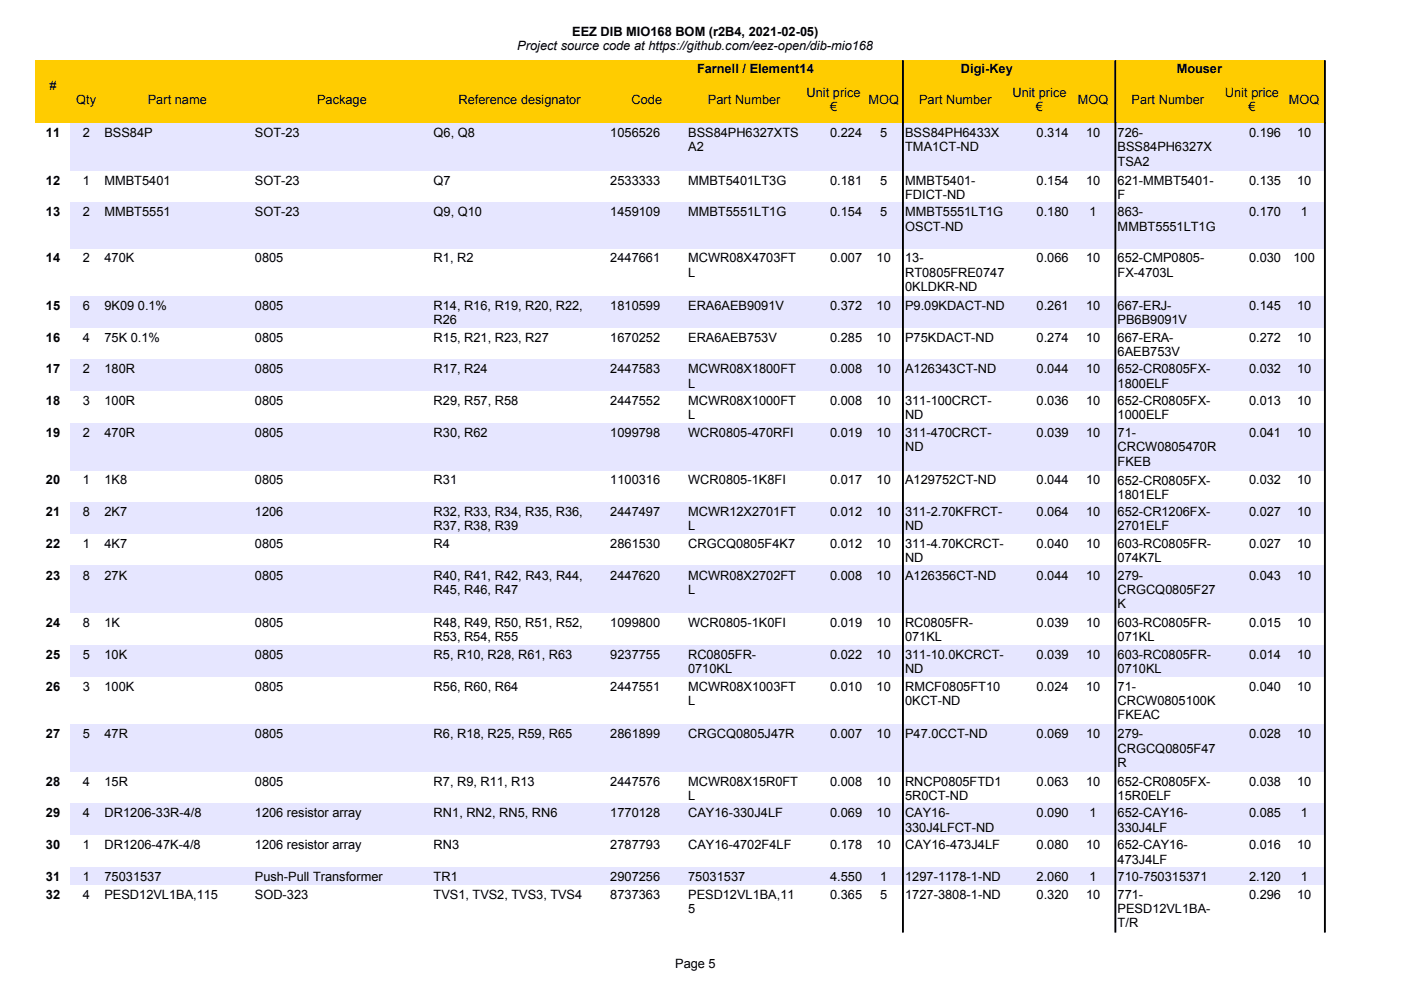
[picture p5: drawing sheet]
<svg xmlns="http://www.w3.org/2000/svg" width="297mm" height="210mm" viewBox="0 0 297 210" stroke-linecap="round" stroke-linejoin="round" font-family="sans-serif">
<defs><g id="words">
<g font-size="2.7">
<text x="109.7" y="10.6">Project source code at https://github.com/eez-open/dib-mio168</text>
<text x="121.3" y="7.5">EEZ DIB MIO168 BOM (r2B4, 2021-02-05)</text>
<text x="147.8" y="15.4">Farnell / Element14</text>
<text x="203.7" y="15.4">Digi-Key</text>
<text x="249.5" y="15.4">Mouser</text>
<text x="10.5" y="19">#</text>
<text x="16.2" y="22">Qty</text>
<text x="31.3" y="22">Part name</text>
<text x="67.2" y="22">Package</text>
<text x="97.2" y="22">Reference designator</text>
<text x="133.9" y="22">Code</text>
<text x="150.1" y="22">Part Number</text>
<text x="171" y="20.5">Unit price</text>
<text x="176" y="23.5">€</text>
<text x="184.1" y="22">MOQ</text>
<text x="194.9" y="22">Part Number</text>
<text x="214.7" y="20.5">Unit price</text>
<text x="219.6" y="23.5">€</text>
<text x="228.5" y="22">MOQ</text>
<text x="239.9" y="22">Part Number</text>
<text x="259.7" y="20.5">Unit price</text>
<text x="264.7" y="23.5">€</text>
<text x="273.3" y="22">MOQ</text>
<text x="9.7" y="29">11</text>
<text x="17.5" y="29">2</text>
<text x="22.2" y="29">BSS84P</text>
<text x="54" y="29">SOT-23</text>
<text x="91.9" y="29">Q6, Q8</text>
<text x="129.4" y="29">1056526</text>
<text x="145.9" y="29">BSS84PH6327XTS</text>
<text x="176" y="29">0.224</text>
<text x="186.6" y="29">5</text>
<text x="191.9" y="29">BSS84PH6433X</text>
<text x="219.8" y="29">0.314</text>
<text x="230.3" y="29">10</text>
<text x="237" y="29">726-</text>
<text x="264.8" y="29">0.196</text>
<text x="275" y="29">10</text>
<text x="145.9" y="32.1">A2</text>
<text x="191.9" y="32.1">TMA1CT-ND</text>
<text x="237" y="32.1">BSS84PH6327X</text>
<text x="237" y="35.1">TSA2</text>
<text x="9.7" y="39.1">12</text>
<text x="17.5" y="39.1">1</text>
<text x="22.2" y="39.1">MMBT5401</text>
<text x="54" y="39.1">SOT-23</text>
<text x="91.9" y="39.1">Q7</text>
<text x="129.4" y="39.1">2533333</text>
<text x="145.9" y="39.1">MMBT5401LT3G</text>
<text x="176" y="39.1">0.181</text>
<text x="186.6" y="39.1">5</text>
<text x="191.9" y="39.1">MMBT5401-</text>
<text x="219.8" y="39.1">0.154</text>
<text x="230.3" y="39.1">10</text>
<text x="237" y="39.1">621-MMBT5401-</text>
<text x="264.8" y="39.1">0.135</text>
<text x="275" y="39.1">10</text>
<text x="9.7" y="45.9">13</text>
<text x="17.5" y="45.9">2</text>
<text x="22.2" y="45.9">MMBT5551</text>
<text x="54" y="45.9">SOT-23</text>
<text x="91.9" y="45.9">Q9, Q10</text>
<text x="129.4" y="45.9">1459109</text>
<text x="145.9" y="45.9">MMBT5551LT1G</text>
<text x="176" y="45.9">0.154</text>
<text x="186.6" y="45.9">5</text>
<text x="191.9" y="42.2">FDICT-ND</text>
<text x="191.9" y="45.9">MMBT5551LT1G</text>
<text x="219.8" y="45.9">0.180</text>
<text x="231" y="45.9">1</text>
<text x="237" y="42.2">F</text>
<text x="237" y="45.9">863-</text>
<text x="264.8" y="45.9">0.170</text>
<text x="275.8" y="45.9">1</text>
<text x="191.9" y="48.9">OSCT-ND</text>
<text x="237" y="48.9">MMBT5551LT1G</text>
<text x="9.7" y="55.6">14</text>
<text x="17.5" y="55.6">2</text>
<text x="22.2" y="55.6">470K</text>
<text x="54" y="55.6">0805</text>
<text x="91.9" y="55.6">R1, R2</text>
<text x="129.4" y="55.6">2447661</text>
<text x="145.9" y="55.6">MCWR08X4703FT</text>
<text x="145.9" y="58.7">L</text>
<text x="176" y="55.6">0.007</text>
<text x="185.8" y="55.6">10</text>
<text x="191.9" y="55.6">13-</text>
<text x="191.9" y="58.7">RT0805FRE0747</text>
<text x="219.8" y="55.6">0.066</text>
<text x="230.3" y="55.6">10</text>
<text x="237" y="55.6">652-CMP0805-</text>
<text x="237" y="58.7">FX-4703L</text>
<text x="264.8" y="55.6">0.030</text>
<text x="274.2" y="55.6">100</text>
<text x="9.7" y="65.7">15</text>
<text x="17.5" y="65.7">6</text>
<text x="22.2" y="65.7">9K09 0.1%</text>
<text x="54" y="65.7">0805</text>
<text x="91.9" y="65.7">R14, R16, R19, R20, R22,</text>
<text x="129.4" y="65.7">1810599</text>
<text x="145.9" y="65.7">ERA6AEB9091V</text>
<text x="176" y="65.7">0.372</text>
<text x="185.8" y="65.7">10</text>
<text x="191.9" y="65.7">P9.09KDACT-ND</text>
<text x="191.9" y="61.7">0KLDKR-ND</text>
<text x="219.8" y="65.7">0.261</text>
<text x="230.3" y="65.7">10</text>
<text x="237" y="65.7">667-ERJ-</text>
<text x="264.8" y="65.7">0.145</text>
<text x="275" y="65.7">10</text>
<text x="91.9" y="68.8">R26</text>
<text x="237" y="68.8">PB6B9091V</text>
<text x="9.7" y="72.5">16</text>
<text x="17.5" y="72.5">4</text>
<text x="22.2" y="72.5">75K 0.1%</text>
<text x="54" y="72.5">0805</text>
<text x="91.9" y="72.5">R15, R21, R23, R27</text>
<text x="129.4" y="72.5">1670252</text>
<text x="145.9" y="72.5">ERA6AEB753V</text>
<text x="176" y="72.5">0.285</text>
<text x="185.8" y="72.5">10</text>
<text x="191.9" y="72.5">P75KDACT-ND</text>
<text x="219.8" y="72.5">0.274</text>
<text x="230.3" y="72.5">10</text>
<text x="237" y="72.5">667-ERA-</text>
<text x="237" y="75.5">6AEB753V</text>
<text x="264.8" y="72.5">0.272</text>
<text x="275" y="72.5">10</text>
<text x="9.7" y="79.2">17</text>
<text x="17.5" y="79.2">2</text>
<text x="22.2" y="79.2">180R</text>
<text x="54" y="79.2">0805</text>
<text x="91.9" y="79.2">R17, R24</text>
<text x="129.4" y="79.2">2447583</text>
<text x="145.9" y="79.2">MCWR08X1800FT</text>
<text x="145.9" y="82.2">L</text>
<text x="176" y="79.2">0.008</text>
<text x="185.8" y="79.2">10</text>
<text x="191.9" y="79.2">A126343CT-ND</text>
<text x="219.8" y="79.2">0.044</text>
<text x="230.3" y="79.2">10</text>
<text x="237" y="79.2">652-CR0805FX-</text>
<text x="237" y="82.2">1800ELF</text>
<text x="264.8" y="79.2">0.032</text>
<text x="275" y="79.2">10</text>
<text x="9.7" y="85.9">18</text>
<text x="17.5" y="85.9">3</text>
<text x="22.2" y="85.9">100R</text>
<text x="54" y="85.9">0805</text>
<text x="91.9" y="85.9">R29, R57, R58</text>
<text x="129.4" y="85.9">2447552</text>
<text x="145.9" y="85.9">MCWR08X1000FT</text>
<text x="145.9" y="88.9">L</text>
<text x="176" y="85.9">0.008</text>
<text x="185.8" y="85.9">10</text>
<text x="191.9" y="85.9">311-100CRCT-</text>
<text x="191.9" y="88.9">ND</text>
<text x="219.8" y="85.9">0.036</text>
<text x="230.3" y="85.9">10</text>
<text x="237" y="85.9">652-CR0805FX-</text>
<text x="237" y="88.9">1000ELF</text>
<text x="264.8" y="85.9">0.013</text>
<text x="275" y="85.9">10</text>
<text x="9.7" y="92.6">19</text>
<text x="17.5" y="92.6">2</text>
<text x="22.2" y="92.6">470R</text>
<text x="54" y="92.6">0805</text>
<text x="91.9" y="92.6">R30, R62</text>
<text x="129.4" y="92.6">1099798</text>
<text x="145.9" y="92.6">WCR0805-470RFI</text>
<text x="176" y="92.6">0.019</text>
<text x="185.8" y="92.6">10</text>
<text x="191.9" y="92.6">311-470CRCT-</text>
<text x="191.9" y="95.7">ND</text>
<text x="219.8" y="92.6">0.039</text>
<text x="230.3" y="92.6">10</text>
<text x="237" y="92.6">71-</text>
<text x="237" y="95.7">CRCW0805470R</text>
<text x="264.8" y="92.6">0.041</text>
<text x="275" y="92.6">10</text>
<text x="237" y="98.7">FKEB</text>
<text x="9.7" y="102.7">20</text>
<text x="17.5" y="102.7">1</text>
<text x="22.2" y="102.7">1K8</text>
<text x="54" y="102.7">0805</text>
<text x="91.9" y="102.7">R31</text>
<text x="129.4" y="102.7">1100316</text>
<text x="145.9" y="102.7">WCR0805-1K8FI</text>
<text x="176" y="102.7">0.017</text>
<text x="185.8" y="102.7">10</text>
<text x="191.9" y="102.7">A129752CT-ND</text>
<text x="219.8" y="102.7">0.044</text>
<text x="230.3" y="102.7">10</text>
<text x="237" y="102.7">652-CR0805FX-</text>
<text x="237" y="105.8">1801ELF</text>
<text x="264.8" y="102.7">0.032</text>
<text x="275" y="102.7">10</text>
<text x="9.7" y="109.4">21</text>
<text x="17.5" y="109.4">8</text>
<text x="22.2" y="109.4">2K7</text>
<text x="54" y="109.4">1206</text>
<text x="91.9" y="109.4">R32, R33, R34, R35, R36,</text>
<text x="91.9" y="112.5">R37, R38, R39</text>
<text x="129.4" y="109.4">2447497</text>
<text x="145.9" y="109.4">MCWR12X2701FT</text>
<text x="145.9" y="112.5">L</text>
<text x="176" y="109.4">0.012</text>
<text x="185.8" y="109.4">10</text>
<text x="191.9" y="109.4">311-2.70KFRCT-</text>
<text x="191.9" y="112.5">ND</text>
<text x="219.8" y="109.4">0.064</text>
<text x="230.3" y="109.4">10</text>
<text x="237" y="109.4">652-CR1206FX-</text>
<text x="237" y="112.5">2701ELF</text>
<text x="264.8" y="109.4">0.027</text>
<text x="275" y="109.4">10</text>
<text x="9.7" y="116.2">22</text>
<text x="17.5" y="116.2">1</text>
<text x="22.2" y="116.2">4K7</text>
<text x="54" y="116.2">0805</text>
<text x="91.9" y="116.2">R4</text>
<text x="129.4" y="116.2">2861530</text>
<text x="145.9" y="116.2">CRGCQ0805F4K7</text>
<text x="176" y="116.2">0.012</text>
<text x="185.8" y="116.2">10</text>
<text x="191.9" y="116.2">311-4.70KCRCT-</text>
<text x="191.9" y="119.2">ND</text>
<text x="219.8" y="116.2">0.040</text>
<text x="230.3" y="116.2">10</text>
<text x="237" y="116.2">603-RC0805FR-</text>
<text x="237" y="119.2">074K7L</text>
<text x="264.8" y="116.2">0.027</text>
<text x="275" y="116.2">10</text>
<text x="9.7" y="122.9">23</text>
<text x="17.5" y="122.9">8</text>
<text x="22.2" y="122.9">27K</text>
<text x="54" y="122.9">0805</text>
<text x="91.9" y="122.9">R40, R41, R42, R43, R44,</text>
<text x="91.9" y="125.9">R45, R46, R47</text>
<text x="129.4" y="122.9">2447620</text>
<text x="145.9" y="122.9">MCWR08X2702FT</text>
<text x="145.9" y="125.9">L</text>
<text x="176" y="122.9">0.008</text>
<text x="185.8" y="122.9">10</text>
<text x="191.9" y="122.9">A126356CT-ND</text>
<text x="219.8" y="122.9">0.044</text>
<text x="230.3" y="122.9">10</text>
<text x="237" y="122.9">279-</text>
<text x="237" y="125.9">CRGCQ0805F27</text>
<text x="264.8" y="122.9">0.043</text>
<text x="275" y="122.9">10</text>
<text x="237" y="129">K</text>
<text x="9.7" y="133">24</text>
<text x="17.5" y="133">8</text>
<text x="22.2" y="133">1K</text>
<text x="54" y="133">0805</text>
<text x="91.9" y="133">R48, R49, R50, R51, R52,</text>
<text x="91.9" y="136">R53, R54, R55</text>
<text x="129.4" y="133">1099800</text>
<text x="145.9" y="133">WCR0805-1K0FI</text>
<text x="176" y="133">0.019</text>
<text x="185.8" y="133">10</text>
<text x="191.9" y="133">RC0805FR-</text>
<text x="191.9" y="136">071KL</text>
<text x="219.8" y="133">0.039</text>
<text x="230.3" y="133">10</text>
<text x="237" y="133">603-RC0805FR-</text>
<text x="237" y="136">071KL</text>
<text x="264.8" y="133">0.015</text>
<text x="275" y="133">10</text>
<text x="9.7" y="139.7">25</text>
<text x="17.5" y="139.7">5</text>
<text x="22.2" y="139.7">10K</text>
<text x="54" y="139.7">0805</text>
<text x="91.9" y="139.7">R5, R10, R28, R61, R63</text>
<text x="129.4" y="139.7">9237755</text>
<text x="145.9" y="139.7">RC0805FR-</text>
<text x="145.9" y="142.7">0710KL</text>
<text x="176" y="139.7">0.022</text>
<text x="185.8" y="139.7">10</text>
<text x="191.9" y="139.7">311-10.0KCRCT-</text>
<text x="191.9" y="142.7">ND</text>
<text x="219.8" y="139.7">0.039</text>
<text x="230.3" y="139.7">10</text>
<text x="237" y="139.7">603-RC0805FR-</text>
<text x="237" y="142.7">0710KL</text>
<text x="264.8" y="139.7">0.014</text>
<text x="275" y="139.7">10</text>
<text x="9.7" y="146.4">26</text>
<text x="17.5" y="146.4">3</text>
<text x="22.2" y="146.4">100K</text>
<text x="54" y="146.4">0805</text>
<text x="91.9" y="146.4">R56, R60, R64</text>
<text x="129.4" y="146.4">2447551</text>
<text x="145.9" y="146.4">MCWR08X1003FT</text>
<text x="145.9" y="149.5">L</text>
<text x="176" y="146.4">0.010</text>
<text x="185.8" y="146.4">10</text>
<text x="191.9" y="146.4">RMCF0805FT10</text>
<text x="191.9" y="149.5">0KCT-ND</text>
<text x="219.8" y="146.4">0.024</text>
<text x="230.3" y="146.4">10</text>
<text x="237" y="146.4">71-</text>
<text x="237" y="149.5">CRCW0805100K</text>
<text x="264.8" y="146.4">0.040</text>
<text x="275" y="146.4">10</text>
<text x="237" y="152.5">FKEAC</text>
<text x="9.7" y="156.5">27</text>
<text x="17.5" y="156.5">5</text>
<text x="22.2" y="156.5">47R</text>
<text x="54" y="156.5">0805</text>
<text x="91.9" y="156.5">R6, R18, R25, R59, R65</text>
<text x="129.4" y="156.5">2861899</text>
<text x="145.9" y="156.5">CRGCQ0805J47R</text>
<text x="176" y="156.5">0.007</text>
<text x="185.8" y="156.5">10</text>
<text x="191.9" y="156.5">P47.0CCT-ND</text>
<text x="219.8" y="156.5">0.069</text>
<text x="230.3" y="156.5">10</text>
<text x="237" y="156.5">279-</text>
<text x="237" y="159.6">CRGCQ0805F47</text>
<text x="264.8" y="156.5">0.028</text>
<text x="275" y="156.5">10</text>
<text x="9.7" y="166.6">28</text>
<text x="17.5" y="166.6">4</text>
<text x="22.2" y="166.6">15R</text>
<text x="54" y="166.6">0805</text>
<text x="91.9" y="166.6">R7, R9, R11, R13</text>
<text x="129.4" y="166.6">2447576</text>
<text x="145.9" y="166.6">MCWR08X15R0FT</text>
<text x="176" y="166.6">0.008</text>
<text x="185.8" y="166.6">10</text>
<text x="191.9" y="166.6">RNCP0805FTD1</text>
<text x="219.8" y="166.6">0.063</text>
<text x="230.3" y="166.6">10</text>
<text x="237" y="162.6">R</text>
<text x="237" y="166.6">652-CR0805FX-</text>
<text x="264.8" y="166.6">0.038</text>
<text x="275" y="166.6">10</text>
<text x="9.7" y="173.3">29</text>
<text x="17.5" y="173.3">4</text>
<text x="22.2" y="173.3">DR1206-33R-4/8</text>
<text x="54" y="173.3">1206 resistor array</text>
<text x="91.9" y="173.3">RN1, RN2, RN5, RN6</text>
<text x="129.4" y="173.3">1770128</text>
<text x="145.9" y="173.3">CAY16-330J4LF</text>
<text x="145.9" y="169.6">L</text>
<text x="176" y="173.3">0.069</text>
<text x="185.8" y="173.3">10</text>
<text x="191.9" y="169.6">5R0CT-ND</text>
<text x="191.9" y="173.3">CAY16-</text>
<text x="219.8" y="173.3">0.090</text>
<text x="231" y="173.3">1</text>
<text x="237" y="169.6">15R0ELF</text>
<text x="237" y="173.3">652-CAY16-</text>
<text x="264.8" y="173.3">0.085</text>
<text x="275.8" y="173.3">1</text>
<text x="191.9" y="176.4">330J4LFCT-ND</text>
<text x="237" y="176.4">330J4LF</text>
<text x="9.7" y="180">30</text>
<text x="17.5" y="180">1</text>
<text x="22.2" y="180">DR1206-47K-4/8</text>
<text x="54" y="180">1206 resistor array</text>
<text x="91.9" y="180">RN3</text>
<text x="129.4" y="180">2787793</text>
<text x="145.9" y="180">CAY16-4702F4LF</text>
<text x="176" y="180">0.178</text>
<text x="185.8" y="180">10</text>
<text x="191.9" y="180">CAY16-473J4LF</text>
<text x="219.8" y="180">0.080</text>
<text x="230.3" y="180">10</text>
<text x="237" y="180.1">652-CAY16-</text>
<text x="237" y="183.1">473J4LF</text>
<text x="264.8" y="180">0.016</text>
<text x="275" y="180">10</text>
<text x="9.7" y="186.8">31</text>
<text x="9.7" y="190.5">32</text>
<text x="17.5" y="186.8">1</text>
<text x="17.5" y="190.5">4</text>
<text x="22.2" y="186.8">75031537</text>
<text x="22.2" y="190.5">PESD12VL1BA,115</text>
<text x="54" y="190.5">SOD-323</text>
<text x="54" y="186.8">Push-Pull Transformer</text>
<text x="91.9" y="186.8">TR1</text>
<text x="91.9" y="190.5">TVS1, TVS2, TVS3, TVS4</text>
<text x="129.4" y="186.8">2907256</text>
<text x="129.4" y="190.5">8737363</text>
<text x="145.9" y="186.8">75031537</text>
<text x="145.9" y="190.5">PESD12VL1BA,11</text>
<text x="176" y="186.8">4.550</text>
<text x="176" y="190.5">0.365</text>
<text x="186.6" y="186.8">1</text>
<text x="186.6" y="190.5">5</text>
<text x="191.9" y="186.8">1297-1178-1-ND</text>
<text x="191.9" y="190.5">1727-3808-1-ND</text>
<text x="219.8" y="186.8">2.060</text>
<text x="219.8" y="190.5">0.320</text>
<text x="230.3" y="190.5">10</text>
<text x="231" y="186.8">1</text>
<text x="237" y="186.8">710-750315371</text>
<text x="237" y="190.5">771-</text>
<text x="264.8" y="186.8">2.120</text>
<text x="264.8" y="190.5">0.296</text>
<text x="275" y="190.5">10</text>
<text x="275.8" y="186.8">1</text>
<text x="145.9" y="193.6">5</text>
<text x="237" y="193.6">PESD12VL1BA-</text>
<text x="237" y="196.6">T/R</text>
<text x="143.2" y="205.3">Page 5</text>
</g>
</g></defs>
<path d="M7.6 12.9h273.3v13.2h-273.3z" fill-rule="evenodd" fill="#fc0"/>
<g fill="#000" stroke="#000" stroke-width=".21">
<path d="M191.3 12.9h.2v13.2h-.2z" fill-rule="evenodd"/>
<path d="M236.4 12.9h.2v13.2h-.2z" fill-rule="evenodd"/>
<path d="M280.8 12.9h.2v13.2h-.2z" fill-rule="evenodd"/>
</g>
<g fill="#e6e6ff">
<path d="M14.9 26.1h266v10h-266z" fill-rule="evenodd"/>
<path d="M14.9 42.9h266v9.8h-266z" fill-rule="evenodd"/>
<path d="M14.9 62.8h266v6.7h-266z" fill-rule="evenodd"/>
<path d="M14.9 76.2h266v6.7h-266z" fill-rule="evenodd"/>
<path d="M14.9 89.7h266v10h-266z" fill-rule="evenodd"/>
<path d="M14.9 106.5h266v6.7h-266z" fill-rule="evenodd"/>
<path d="M14.9 119.9h266v10.1h-266z" fill-rule="evenodd"/>
<path d="M14.9 136.7h266v6.7h-266z" fill-rule="evenodd"/>
<path d="M14.9 153.5h266v10.1h-266z" fill-rule="evenodd"/>
<path d="M14.9 170.4h266v6.7h-266z" fill-rule="evenodd"/>
<path d="M14.9 183.8h266v3.7h-266z" fill-rule="evenodd"/>
</g>
<g fill="#000" stroke="#000" stroke-width=".21">
<path d="M191.3 26.1h.2v171.5h-.2z" fill-rule="evenodd"/>
<path d="M236.4 26.1h.2v171.5h-.2z" fill-rule="evenodd"/>
<path d="M280.8 26.1h.2v171.5h-.2z" fill-rule="evenodd"/>
</g>
<use href="#words"/>
</svg>
